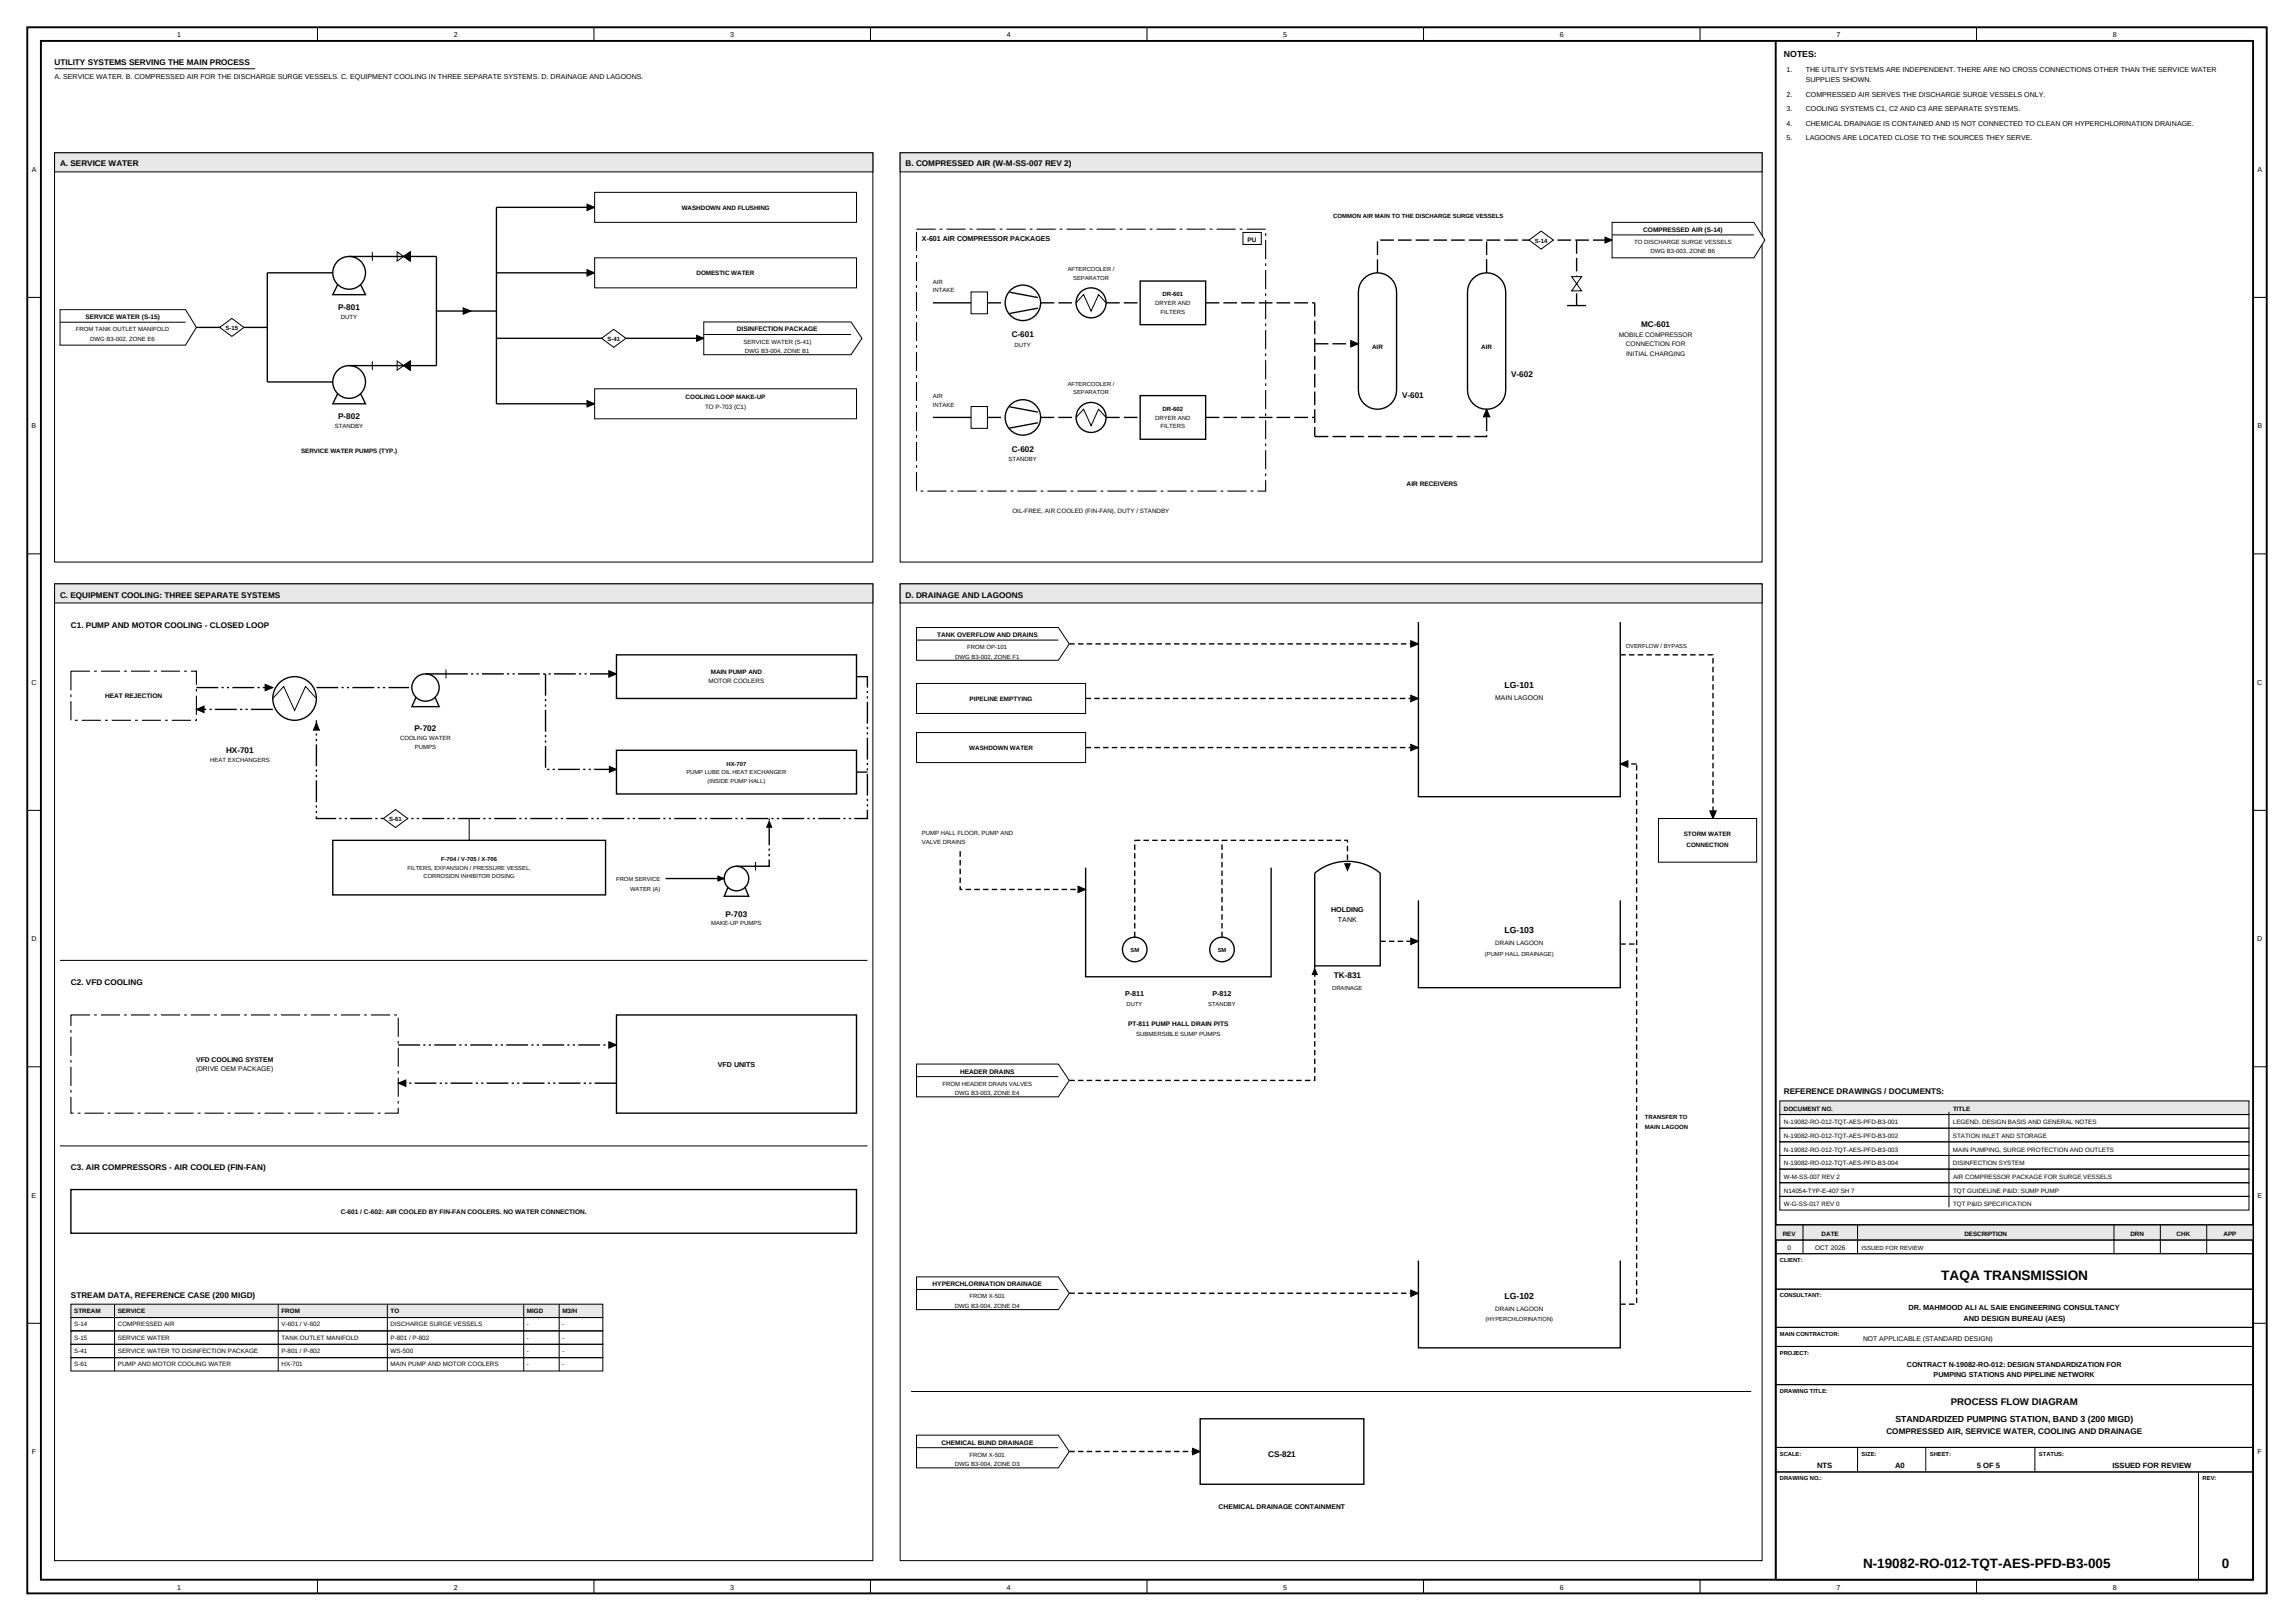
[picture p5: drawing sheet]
<svg xmlns="http://www.w3.org/2000/svg" width="1189mm" height="841mm" viewBox="0 0 1189 841" stroke-linecap="round" stroke-linejoin="round" font-family="sans-serif">
<defs><g id="words">
<text font-size="7.1" x="1006" y="663">TAQA TRANSMISSION</text>
<g font-size="7">
<text x="966" y="813">N-19082-RO-012-TQT-AES-PFD-B3-005</text>
<text x="1152" y="813">0</text>
</g>
<text font-size="5" x="1011" y="728">PROCESS FLOW DIAGRAM</text>
<g font-size="4.5">
<text x="925" y="30">NOTES:</text>
<text x="780" y="356">LG-101</text>
<text x="780" y="484">LG-103</text>
<text x="780" y="673">LG-102</text>
<text x="982" y="737">STANDARDIZED PUMPING STATION, BAND 3 (200 MIGD)</text>
</g>
<g font-size="4.2">
<text x="28" y="34">UTILITY SYSTEMS SERVING THE MAIN PROCESS</text>
<text x="31" y="86">A. SERVICE WATER</text>
<text x="469" y="86">B. COMPRESSED AIR (W-M-SS-007 REV 2)</text>
<text x="175" y="160">P-801</text>
<text x="851" y="170">MC-601</text>
<text x="524" y="175">C-601</text>
<text x="783" y="195">V-602</text>
<text x="727" y="206">V-601</text>
<text x="175" y="217">P-802</text>
<text x="524" y="234">C-602</text>
<text x="31" y="310">C. EQUIPMENT COOLING: THREE SEPARATE SYSTEMS</text>
<text x="469" y="310">D. DRAINAGE AND LAGOONS</text>
<text x="37" y="325">C1. PUMP AND MOTOR COOLING - CLOSED LOOP</text>
<text x="215" y="379">P-702</text>
<text x="117" y="390">HX-701</text>
<text x="376" y="475">P-703</text>
<text x="691" y="507">TK-831</text>
<text x="37" y="510">C2. VFD COOLING</text>
<text x="925" y="567">REFERENCE DRAWINGS / DOCUMENTS:</text>
<text x="37" y="607">C3. AIR COMPRESSORS - AIR COOLED (FIN-FAN)</text>
<text x="37" y="672">STREAM DATA, REFERENCE CASE (200 MIGD)</text>
<text x="978" y="743">COMPRESSED AIR, SERVICE WATER, COOLING AND DRAINAGE</text>
<text x="657" y="755">CS-821</text>
</g>
<g font-size="4">
<text x="942" y="760">NTS</text>
<text x="982" y="760">A0</text>
<text x="1025" y="760">5 OF 5</text>
<text x="1095" y="760">ISSUED FOR REVIEW</text>
</g>
<g font-size="3.8">
<text x="989" y="679">DR. MAHMOOD ALI AL SAIE ENGINEERING CONSULTANCY</text>
<text x="1018" y="684">AND DESIGN BUREAU (AES)</text>
</g>
<g font-size="3.7">
<text x="92" y="19">1</text>
<text x="235" y="19">2</text>
<text x="379" y="19">3</text>
<text x="522" y="19">4</text>
<text x="665" y="19">5</text>
<text x="808" y="19">6</text>
<text x="952" y="19">7</text>
<text x="1095" y="19">8</text>
<text x="28" y="41">A. SERVICE WATER. B. COMPRESSED AIR FOR THE DISCHARGE SURGE VESSELS. C. EQUIPMENT COOLING IN THREE SEPARATE SYSTEMS. D. DRAINAGE AND LAGOONS.</text>
<text x="926" y="37">1.</text>
<text x="936" y="37">THE UTILITY SYSTEMS ARE INDEPENDENT. THERE ARE NO CROSS CONNECTIONS OTHER THAN THE SERVICE WATER</text>
<text x="936" y="43">SUPPLIES SHOWN.</text>
<text x="926" y="50">2.</text>
<text x="936" y="50">COMPRESSED AIR SERVES THE DISCHARGE SURGE VESSELS ONLY.</text>
<text x="926" y="58">3.</text>
<text x="936" y="58">COOLING SYSTEMS C1, C2 AND C3 ARE SEPARATE SYSTEMS.</text>
<text x="926" y="65">4.</text>
<text x="936" y="65">CHEMICAL DRAINAGE IS CONTAINED AND IS NOT CONNECTED TO CLEAN OR HYPERCHLORINATION DRAINAGE.</text>
<text x="926" y="73">5.</text>
<text x="936" y="73">LAGOONS ARE LOCATED CLOSE TO THE SOURCES THEY SERVE.</text>
<text x="16" y="89">A</text>
<text x="1170" y="89">A</text>
<text x="478" y="125">X-601 AIR COMPRESSOR PACKAGES</text>
<text x="16" y="222">B</text>
<text x="1170" y="222">B</text>
<text x="16" y="355">C</text>
<text x="1170" y="355">C</text>
<text x="690" y="473">HOLDING</text>
<text x="693" y="478">TANK</text>
<text x="16" y="488">D</text>
<text x="1170" y="488">D</text>
<text x="583" y="516">P-811</text>
<text x="628" y="516">P-812</text>
<text x="372" y="553">VFD UNITS</text>
<text x="16" y="621">E</text>
<text x="1170" y="621">E</text>
<text x="988" y="708">CONTRACT N-19082-RO-012: DESIGN STANDARDIZATION FOR</text>
<text x="1002" y="714">PUMPING STATIONS AND PIPELINE NETWORK</text>
<text x="16" y="754">F</text>
<text x="1170" y="754">F</text>
<text x="92" y="824">1</text>
<text x="235" y="824">2</text>
<text x="379" y="824">3</text>
<text x="522" y="824">4</text>
<text x="665" y="824">5</text>
<text x="808" y="824">6</text>
<text x="952" y="824">7</text>
<text x="1095" y="824">8</text>
</g>
<g font-size="3.5">
<text x="775" y="363">MAIN LAGOON</text>
<text x="102" y="550">VFD COOLING SYSTEM</text>
<text x="101" y="555">(DRIVE OEM PACKAGE)</text>
<text x="966" y="695">NOT APPLICABLE (STANDARD DESIGN)</text>
<text x="632" y="782">CHEMICAL DRAINAGE CONTAINMENT</text>
</g>
<g font-size="3.4">
<text x="647" y="125">PU</text>
<text x="852" y="120">COMPRESSED AIR (S-14)</text>
<text x="44" y="165">SERVICE WATER (S-15)</text>
<text x="382" y="172">DISINFECTION PACKAGE</text>
<text x="839" y="175">MOBILE COMPRESSOR</text>
<text x="843" y="179">CONNECTION FOR</text>
<text x="843" y="184">INITIAL CHARGING</text>
<text x="729" y="252">AIR RECEIVERS</text>
<text x="486" y="330">TANK OVERFLOW AND DRAINS</text>
<text x="54" y="362">HEAT REJECTION</text>
<text x="585" y="532">PT-811 PUMP HALL DRAIN PITS</text>
<text x="498" y="556">HEADER DRAINS</text>
<text x="177" y="629">C-601 / C-602: AIR COOLED BY FIN-FAN COOLERS. NO WATER CONNECTION.</text>
<text x="927" y="648">0</text>
<text x="941" y="648">OCT 2026</text>
<text x="483" y="667">HYPERCHLORINATION DRAINAGE</text>
<text x="488" y="749">CHEMICAL BUND DRAINAGE</text>
</g>
<g font-size="3.3">
<text x="353" y="109">WASHDOWN AND FLUSHING</text>
<text x="361" y="143">DOMESTIC WATER</text>
<text x="711" y="181">AIR</text>
<text x="768" y="181">AIR</text>
<text x="355" y="207">COOLING LOOP MAKE-UP</text>
<text x="365" y="212">TO P-703 (C1)</text>
<text x="156" y="235">SERVICE WATER PUMPS (TYP.)</text>
<text x="525" y="266">OIL-FREE, AIR COOLED (FIN-FAN), DUTY / STANDBY</text>
<text x="368" y="349">MAIN PUMP AND</text>
<text x="367" y="354">MOTOR COOLERS</text>
<text x="503" y="363">PIPELINE EMPTYING</text>
<text x="502" y="389">WASHDOWN WATER</text>
<text x="873" y="433">STORM WATER</text>
<text x="874" y="439">CONNECTION</text>
<text x="775" y="490">DRAIN LAGOON</text>
<text x="925" y="576">DOCUMENT NO.</text>
<text x="1012" y="576">TITLE</text>
<text x="925" y="583">N-19082-RO-012-TQT-AES-PFD-B3-001</text>
<text x="1012" y="583">LEGEND, DESIGN BASIS AND GENERAL NOTES</text>
<text x="925" y="590">N-19082-RO-012-TQT-AES-PFD-B3-002</text>
<text x="1012" y="590">STATION INLET AND STORAGE</text>
<text x="925" y="597">N-19082-RO-012-TQT-AES-PFD-B3-003</text>
<text x="1012" y="597">MAIN PUMPING, SURGE PROTECTION AND OUTLETS</text>
<text x="925" y="604">N-19082-RO-012-TQT-AES-PFD-B3-004</text>
<text x="1012" y="604">DISINFECTION SYSTEM</text>
<text x="925" y="611">W-M-SS-007 REV 2</text>
<text x="1012" y="611">AIR COMPRESSOR PACKAGE FOR SURGE VESSELS</text>
<text x="925" y="618">N14054-TYP-E-407 SH 7</text>
<text x="1012" y="618">TQT GUIDELINE P&amp;ID: SUMP PUMP</text>
<text x="925" y="625">W-G-SS-017 REV 0</text>
<text x="1012" y="625">TQT P&amp;ID SPECIFICATION</text>
<text x="924" y="640">REV</text>
<text x="944" y="640">DATE</text>
<text x="1018" y="640">DESCRIPTION</text>
<text x="1104" y="640">DRN</text>
<text x="1128" y="640">CHK</text>
<text x="1152" y="640">APP</text>
<text x="38" y="680">STREAM</text>
<text x="61" y="680">SERVICE</text>
<text x="146" y="680">FROM</text>
<text x="202" y="680">TO</text>
<text x="273" y="680">MIGD</text>
<text x="292" y="680">M3/H</text>
<text x="775" y="679">DRAIN LAGOON</text>
<text x="38" y="687">S-14</text>
<text x="61" y="687">COMPRESSED AIR</text>
<text x="146" y="687">V-601 / V-602</text>
<text x="202" y="687">DISCHARGE SURGE VESSELS</text>
<text x="273" y="687">-</text>
<text x="292" y="687">-</text>
<text x="38" y="694">S-15</text>
<text x="61" y="694">SERVICE WATER</text>
<text x="146" y="694">TANK OUTLET MANIFOLD</text>
<text x="202" y="694">P-801 / P-802</text>
<text x="273" y="694">-</text>
<text x="292" y="694">-</text>
<text x="38" y="701">S-41</text>
<text x="61" y="701">SERVICE WATER TO DISINFECTION PACKAGE</text>
<text x="146" y="701">P-801 / P-802</text>
<text x="202" y="701">WS-500</text>
<text x="273" y="701">-</text>
<text x="292" y="701">-</text>
<text x="38" y="708">S-61</text>
<text x="61" y="708">PUMP AND MOTOR COOLING WATER</text>
<text x="146" y="708">HX-701</text>
<text x="202" y="708">MAIN PUMP AND MOTOR COOLERS</text>
<text x="273" y="708">-</text>
<text x="292" y="708">-</text>
</g>
<g font-size="3.1">
<text x="691" y="113">COMMON AIR MAIN TO THE DISCHARGE SURGE VESSELS</text>
<text x="795" y="126">S-14</text>
<text x="847" y="126">TO DISCHARGE SURGE VESSELS</text>
<text x="855" y="131">DWG B3-003, ZONE B6</text>
<text x="484" y="147">AIR</text>
<text x="484" y="152">INTAKE</text>
<text x="603" y="154">DR-601</text>
<text x="599" y="158">DRYER AND</text>
<text x="177" y="165">DUTY</text>
<text x="601" y="163">FILTERS</text>
<text x="39" y="172">FROM TANK OUTLET MANIFOLD</text>
<text x="117" y="171">S-15</text>
<text x="47" y="177">DWG B3-002, ZONE E6</text>
<text x="315" y="177">S-41</text>
<text x="385" y="178">SERVICE WATER (S-41)</text>
<text x="526" y="180">DUTY</text>
<text x="386" y="183">DWG B3-004, ZONE B1</text>
<text x="484" y="206">AIR</text>
<text x="484" y="211">INTAKE</text>
<text x="603" y="213">DR-602</text>
<text x="174" y="222">STANDBY</text>
<text x="599" y="217">DRYER AND</text>
<text x="601" y="222">FILTERS</text>
<text x="523" y="239">STANDBY</text>
<text x="495" y="341">DWG B3-002, ZONE F1</text>
<text x="501" y="336">FROM OP-101</text>
<text x="207" y="383">COOLING WATER</text>
<text x="215" y="388">PUMPS</text>
<text x="109" y="395">HEAT EXCHANGERS</text>
<text x="202" y="425">S-61</text>
<text x="478" y="433">PUMP HALL FLOOR, PUMP AND</text>
<text x="478" y="437">VALVE DRAINS</text>
<text x="369" y="480">MAKE-UP PUMPS</text>
<text x="589" y="537">SUBMERSIBLE SUMP PUMPS</text>
<text x="488" y="563">FROM HEADER DRAIN VALVES</text>
<text x="495" y="567">DWG B3-003, ZONE E4</text>
<text x="853" y="580">TRANSFER TO</text>
<text x="853" y="585">MAIN LAGOON</text>
<text x="965" y="648">ISSUED FOR REVIEW</text>
<text x="495" y="678">DWG B3-004, ZONE D4</text>
<text x="503" y="673">FROM X-501</text>
<text x="503" y="755">FROM X-501</text>
<text x="495" y="760">DWG B3-004, ZONE D3</text>
</g>
<g font-size="3">
<text x="553" y="141">AFTERCOOLER /</text>
<text x="556" y="145">SEPARATOR</text>
<text x="553" y="200">AFTERCOOLER /</text>
<text x="556" y="204">SEPARATOR</text>
<text x="843" y="336">OVERFLOW / BYPASS</text>
<text x="356" y="401">PUMP LUBE OIL HEAT EXCHANGER</text>
<text x="377" y="397">HX-707</text>
<text x="367" y="406">(INSIDE PUMP HALL)</text>
<text x="229" y="446">F-704 / V-705 / X-706</text>
<text x="211" y="451">FILTERS, EXPANSION / PRESSURE VESSEL,</text>
<text x="220" y="455">CORROSION INHIBITOR DOSING</text>
<text x="319" y="457">FROM SERVICE</text>
<text x="327" y="462">WATER (A)</text>
<text x="586" y="493">SM</text>
<text x="631" y="493">SM</text>
<text x="770" y="495">(PUMP HALL DRAINAGE)</text>
<text x="690" y="513">DRAINAGE</text>
<text x="584" y="521">DUTY</text>
<text x="626" y="521">STANDBY</text>
<text x="923" y="654">CLIENT:</text>
<text x="923" y="672">CONSULTANT:</text>
<text x="770" y="685">(HYPERCHLORINATION)</text>
<text x="923" y="692">MAIN CONTRACTOR:</text>
<text x="923" y="702">PROJECT:</text>
<text x="923" y="722">DRAWING TITLE:</text>
<text x="923" y="754">SCALE:</text>
<text x="965" y="754">SIZE:</text>
<text x="1000" y="754">SHEET:</text>
<text x="1057" y="754">STATUS:</text>
<text x="923" y="767">DRAWING NO.:</text>
<text x="1142" y="767">REV:</text>
</g>
</g></defs>
<path d="M28 36h104M28 79h424v212h-424z" fill="none" stroke="#000" stroke-width=".52"/>
<path d="M28 79h424v10h-424z" fill="#e8e8e8" stroke="#000" stroke-width=".52"/>
<path d="M31 160h65l6 10-6 9h-65z" fill="#fff" stroke="#000" stroke-width=".52"/>
<path d="M31 167h65" fill="none" stroke="#000" stroke-width=".52"/>
<path d="M172 141h-33v57M102 170h37" fill="none" stroke="#000" stroke-width=".71" stroke-linecap="butt"/>
<path d="M118 168l4 2-4 1z" fill="#000" stroke="#000" stroke-width=".52"/>
<circle cx="181" cy="141" r="8" fill="#fff" stroke="#000" stroke-width=".71" stroke-linecap="butt"/>
<path d="M181 133h45M175 147l-3 6h17l-2-6M139 198h33" fill="none" stroke="#000" stroke-width=".71" stroke-linecap="butt"/>
<path d="M193 131v4M206 131v4l7-4v4z" fill="none" stroke="#000" stroke-width=".52"/>
<path d="M209 133l4-2v4z" fill="#000" stroke="#000" stroke-width=".52"/>
<circle cx="181" cy="198" r="8" fill="#fff" stroke="#000" stroke-width=".71" stroke-linecap="butt"/>
<path d="M308 107h-51v102M226 133v56h-45M226 161h31M175 204l-3 5h17l-2-5" fill="none" stroke="#000" stroke-width=".71" stroke-linecap="butt"/>
<path d="M193 187v5M206 187v5l7-5v5z" fill="none" stroke="#000" stroke-width=".52"/>
<path d="M304 106l4 1-4 2zM240 160l4 1-4 2zM209 189l4-2v5z" fill="#000" stroke="#000" stroke-width=".52"/>
<path d="M308 100h136v15h-136z" fill="#fff" stroke="#000" stroke-width=".52"/>
<path d="M257 141h51" fill="none" stroke="#000" stroke-width=".71" stroke-linecap="butt"/>
<path d="M304 140l4 1-4 2z" fill="#000" stroke="#000" stroke-width=".52"/>
<path d="M308 134h136v15h-136z" fill="#fff" stroke="#000" stroke-width=".52"/>
<path d="M257 209h51" fill="none" stroke="#000" stroke-width=".71" stroke-linecap="butt"/>
<path d="M304 208l4 1-4 2z" fill="#000" stroke="#000" stroke-width=".52"/>
<path d="M308 201h136v16h-136z" fill="#fff" stroke="#000" stroke-width=".52"/>
<path d="M257 175h108" fill="none" stroke="#000" stroke-width=".71" stroke-linecap="butt"/>
<path d="M361 174l4 1-4 2z" fill="#000" stroke="#000" stroke-width=".52"/>
<path d="M365 167h76l6 8-6 9h-76z" fill="#fff" stroke="#000" stroke-width=".52"/>
<path d="M365 173h76" fill="none" stroke="#000" stroke-width=".52"/>
<g fill="#fff" stroke="#000" stroke-width=".52">
<path d="M312 175l6-4 6 4-6 5z"/>
<path d="M114 170l6-5 6 5-6 4z"/>
</g>
<path d="M467 79h446v212h-446z" fill="none" stroke="#000" stroke-width=".52"/>
<path d="M467 79h446v10h-446z" fill="#e8e8e8" stroke="#000" stroke-width=".52"/>
<path d="M475 119h181v135h-181z" fill="none" stroke="#000" stroke-width=".57" stroke-dasharray="9.9 2.1 1.4 2.1" stroke-linecap="butt"/>
<path d="M644 120h10v7h-10z" fill="#fff" stroke="#000" stroke-width=".52"/>
<path d="M484 157h19" fill="none" stroke="#000" stroke-width=".71" stroke-linecap="butt"/>
<path d="M503 151h9v12h-9z" fill="#fff" stroke="#000" stroke-width=".52"/>
<path d="M512 157h8" fill="none" stroke="#000" stroke-width=".71" stroke-dasharray="7.1 2.1" stroke-linecap="butt"/>
<circle cx="530" cy="157" r="9" fill="#fff" stroke="#000" stroke-width=".71" stroke-linecap="butt"/>
<path d="M523 151l15 3M538 160l-15 2" fill="none" stroke="#000" stroke-width=".71" stroke-linecap="butt"/>
<path d="M539 157h18" fill="none" stroke="#000" stroke-width=".71" stroke-dasharray="7.1 2.1" stroke-linecap="butt"/>
<circle cx="566" cy="157" r="8" fill="#fff" stroke="#000" stroke-width=".71" stroke-linecap="butt"/>
<path d="M558 157l4-4 4 8 3-8 4 4" fill="none" stroke="#000" stroke-width=".52"/>
<path d="M573 157h18" fill="none" stroke="#000" stroke-width=".71" stroke-dasharray="7.1 2.1" stroke-linecap="butt"/>
<path d="M591 146h34v22h-34z" fill="#fff" stroke="#000" stroke-width=".71" stroke-linecap="butt"/>
<path d="M625 157h56" fill="none" stroke="#000" stroke-width=".71" stroke-dasharray="7.1 2.1" stroke-linecap="butt"/>
<path d="M484 216h19" fill="none" stroke="#000" stroke-width=".71" stroke-linecap="butt"/>
<path d="M503 211h9v11h-9z" fill="#fff" stroke="#000" stroke-width=".52"/>
<path d="M512 216h8" fill="none" stroke="#000" stroke-width=".71" stroke-dasharray="7.1 2.1" stroke-linecap="butt"/>
<circle cx="530" cy="216" r="9" fill="#fff" stroke="#000" stroke-width=".71" stroke-linecap="butt"/>
<path d="M523 211l15 3M538 219l-15 3" fill="none" stroke="#000" stroke-width=".71" stroke-linecap="butt"/>
<path d="M539 216h18" fill="none" stroke="#000" stroke-width=".71" stroke-dasharray="7.1 2.1" stroke-linecap="butt"/>
<circle cx="566" cy="216" r="8" fill="#fff" stroke="#000" stroke-width=".71" stroke-linecap="butt"/>
<path d="M558 216l4-4 4 9 3-9 4 4" fill="none" stroke="#000" stroke-width=".52"/>
<path d="M573 216h18" fill="none" stroke="#000" stroke-width=".71" stroke-dasharray="7.1 2.1" stroke-linecap="butt"/>
<path d="M591 205h34v23h-34z" fill="#fff" stroke="#000" stroke-width=".71" stroke-linecap="butt"/>
<path d="M681 157v69M714 141v-17h122M771 141v-17M681 178h23M625 216h56M681 226h90v-14" fill="none" stroke="#000" stroke-width=".71" stroke-dasharray="7.1 2.1" stroke-linecap="butt"/>
<path d="M832 123l4 1-4 2zM700 176l4 2-4 2zM771 212l1 4h-3z" fill="#000" stroke="#000" stroke-width=".52"/>
<path d="M707 144a10 10 0 0 1 11-2 10 10 0 0 1 6 9v51a10 10 0 0 1-10 10 10 10 0 0 1-10-10v-51a10 10 0 0 1 3-7zM764 144a10 10 0 0 1 10-2 10 10 0 0 1 6 9v51a10 10 0 0 1-9 10 10 10 0 0 1-10-10v-51a10 10 0 0 1 3-7z" fill="none" stroke="#000" stroke-width=".71" stroke-linecap="butt"/>
<g fill="#fff" stroke="#000" stroke-width=".52">
<path d="M792 124l7-4 6 4-6 5z"/>
<path d="M836 115h73l6 9-6 10h-73z"/>
</g>
<path d="M836 122h73" fill="none" stroke="#000" stroke-width=".52"/>
<path d="M817 124v34" fill="none" stroke="#000" stroke-width=".71" stroke-dasharray="7.1 2.1" stroke-linecap="butt"/>
<path d="M815 143h5l-5 8h5z" fill="#fff" stroke="#000" stroke-width=".52"/>
<path d="M812 158h10" fill="none" stroke="#000" stroke-width=".71" stroke-linecap="butt"/>
<path d="M28 303h424v506h-424z" fill="none" stroke="#000" stroke-width=".52"/>
<path d="M28 303h424v9h-424z" fill="#e8e8e8" stroke="#000" stroke-width=".52"/>
<path d="M37 348h65v25h-65z" fill="#fff" stroke="#000" stroke-width=".57" stroke-dasharray="9.9 2.1 1.4 2.1" stroke-linecap="butt"/>
<path d="M102 356h39M141 368h-39" fill="none" stroke="#000" stroke-width=".71" stroke-dasharray="11.3 1.7 1.1 1.7 1.1 1.7" stroke-linecap="butt"/>
<path d="M137 355l4 1-4 2zM102 368l4-2v3z" fill="#000" stroke="#000" stroke-width=".52"/>
<circle cx="153" cy="362" r="11" fill="#fff" stroke="#000" stroke-width=".71" stroke-linecap="butt"/>
<path d="M141 362l6-6 6 12 5-12 6 6" fill="none" stroke="#000" stroke-width=".52"/>
<path d="M164 356h48" fill="none" stroke="#000" stroke-width=".71" stroke-dasharray="11.3 1.7 1.1 1.7 1.1 1.7" stroke-linecap="butt"/>
<circle cx="221" cy="356" r="7" fill="#fff" stroke="#000" stroke-width=".71" stroke-linecap="butt"/>
<path d="M221 349h10M216 361l-3 5h15l-2-5" fill="none" stroke="#000" stroke-width=".71" stroke-linecap="butt"/>
<path d="M231 347v4" fill="none" stroke="#000" stroke-width=".52"/>
<path d="M231 349h89" fill="none" stroke="#000" stroke-width=".71" stroke-dasharray="11.3 1.7 1.1 1.7 1.1 1.7" stroke-linecap="butt"/>
<path d="M316 348l4 1-4 2z" fill="#000" stroke="#000" stroke-width=".52"/>
<path d="M320 339h124v23h-124z" fill="#fff" stroke="#000" stroke-width=".71" stroke-linecap="butt"/>
<path d="M283 349v50h37" fill="none" stroke="#000" stroke-width=".71" stroke-dasharray="11.3 1.7 1.1 1.7 1.1 1.7" stroke-linecap="butt"/>
<path d="M316 397l4 2-4 1z" fill="#000" stroke="#000" stroke-width=".52"/>
<path d="M320 389h124v22h-124z" fill="#fff" stroke="#000" stroke-width=".71" stroke-linecap="butt"/>
<path d="M444 351h6v73h-286v-51M444 400h6" fill="none" stroke="#000" stroke-width=".71" stroke-dasharray="11.3 1.7 1.1 1.7 1.1 1.7" stroke-linecap="butt"/>
<path d="M164 375l2 3h-4z" fill="#000" stroke="#000" stroke-width=".52"/>
<path d="M172 435h142v29h-142z" fill="#fff" stroke="#000" stroke-width=".71" stroke-linecap="butt"/>
<path d="M243 424v11" fill="none" stroke="#000" stroke-width=".52"/>
<path d="M199 424l6-5 6 5-6 5z" fill="#fff" stroke="#000" stroke-width=".52"/>
<circle cx="382" cy="455" r="6" fill="#fff" stroke="#000" stroke-width=".71" stroke-linecap="butt"/>
<path d="M345 455h30M377 460l-2 4h13l-2-4M382 449h10" fill="none" stroke="#000" stroke-width=".71" stroke-linecap="butt"/>
<path d="M392 447v4M31 498h419" fill="none" stroke="#000" stroke-width=".52"/>
<path d="M391 449h8v-25" fill="none" stroke="#000" stroke-width=".71" stroke-dasharray="11.3 1.7 1.1 1.7 1.1 1.7" stroke-linecap="butt"/>
<path d="M399 426l1 3h-3zM372 454l3 1-3 2z" fill="#000" stroke="#000" stroke-width=".52"/>
<path d="M37 526h169v51h-169z" fill="#fff" stroke="#000" stroke-width=".57" stroke-dasharray="9.9 2.1 1.4 2.1" stroke-linecap="butt"/>
<path d="M206 541h114M320 561h-114" fill="none" stroke="#000" stroke-width=".71" stroke-dasharray="11.3 1.7 1.1 1.7 1.1 1.7" stroke-linecap="butt"/>
<path d="M316 540l4 1-4 2zM206 561l4-1v3z" fill="#000" stroke="#000" stroke-width=".52"/>
<path d="M320 526h124v51h-124z" fill="#fff" stroke="#000" stroke-width=".71" stroke-linecap="butt"/>
<path d="M31 594h419" fill="none" stroke="#000" stroke-width=".52"/>
<path d="M37 616h407v23h-407z" fill="#fff" stroke="#000" stroke-width=".71" stroke-linecap="butt"/>
<path d="M37 676h275v7h-275z" fill="#e8e8e8" stroke="#000" stroke-width=".52"/>
<path d="M467 303h446v506h-446zM59 676v34M144 676v34M201 676v34M271 676v34M290 676v34M37 683h275v7h-275zM37 690h275v7h-275zM37 697h275v7h-275zM37 704h275v6h-275z" fill="none" stroke="#000" stroke-width=".52"/>
<path d="M467 303h446v9h-446z" fill="#e8e8e8" stroke="#000" stroke-width=".52"/>
<path d="M735 322v91h105v-91" fill="none" stroke="#000" stroke-width=".71" stroke-linecap="butt"/>
<path d="M475 325h74l5 9-5 8h-74z" fill="#fff" stroke="#000" stroke-width=".52"/>
<path d="M475 332h74" fill="none" stroke="#000" stroke-width=".52"/>
<path d="M554 334h181" fill="none" stroke="#000" stroke-width=".71" stroke-dasharray="2.8 1.7" stroke-linecap="butt"/>
<path d="M731 332l4 2-4 1z" fill="#000" stroke="#000" stroke-width=".52"/>
<path d="M475 354h88v16h-88z" fill="#fff" stroke="#000" stroke-width=".52"/>
<path d="M563 362h172" fill="none" stroke="#000" stroke-width=".71" stroke-dasharray="2.8 1.7" stroke-linecap="butt"/>
<path d="M731 360l4 2-4 2z" fill="#000" stroke="#000" stroke-width=".52"/>
<path d="M475 380h88v15h-88z" fill="#fff" stroke="#000" stroke-width=".52"/>
<path d="M840 339h48v85M563 387h172" fill="none" stroke="#000" stroke-width=".71" stroke-dasharray="2.8 1.7" stroke-linecap="butt"/>
<path d="M731 386l4 1-4 2zM886 420h4l-2 4z" fill="#000" stroke="#000" stroke-width=".52"/>
<path d="M860 424h50v23h-50z" fill="#fff" stroke="#000" stroke-width=".52"/>
<path d="M498 441v20h65" fill="none" stroke="#000" stroke-width=".71" stroke-dasharray="2.8 1.7" stroke-linecap="butt"/>
<path d="M559 459l4 2-4 2z" fill="#000" stroke="#000" stroke-width=".52"/>
<path d="M563 450v56h96v-56" fill="none" stroke="#000" stroke-width=".71" stroke-linecap="butt"/>
<circle cx="588" cy="492" r="6" fill="#fff" stroke="#000" stroke-width=".71" stroke-linecap="butt"/>
<path d="M588 486v-51" fill="none" stroke="#000" stroke-width=".71" stroke-dasharray="2.8 1.7" stroke-linecap="butt"/>
<circle cx="633" cy="492" r="6" fill="#fff" stroke="#000" stroke-width=".71" stroke-linecap="butt"/>
<path d="M588 435h110v15M633 486v-51" fill="none" stroke="#000" stroke-width=".71" stroke-dasharray="2.8 1.7" stroke-linecap="butt"/>
<path d="M697 448h3l-2 3z" fill="#000" stroke="#000" stroke-width=".52"/>
<path d="M475 551h74l5 9-5 8h-74z" fill="#fff" stroke="#000" stroke-width=".52"/>
<path d="M475 558h74" fill="none" stroke="#000" stroke-width=".52"/>
<path d="M715 488h20M554 560h127v-60" fill="none" stroke="#000" stroke-width=".71" stroke-dasharray="2.8 1.7" stroke-linecap="butt"/>
<path d="M731 486l4 2-4 1zM681 502l2 3h-3z" fill="#000" stroke="#000" stroke-width=".52"/>
<path d="M681 452a27 27 0 0 1 34 0v48h-34zM735 467v45h105v-45" fill="none" stroke="#000" stroke-width=".71" stroke-linecap="butt"/>
<path d="M475 662h74l5 8-5 9h-74z" fill="#fff" stroke="#000" stroke-width=".52"/>
<path d="M475 668h74M472 721h436" fill="none" stroke="#000" stroke-width=".52"/>
<path d="M848 396h-8M840 489h8M554 670h181M840 676h8v-280" fill="none" stroke="#000" stroke-width=".71" stroke-dasharray="2.8 1.7" stroke-linecap="butt"/>
<path d="M840 396l4-2v4zM731 668l4 2-4 2z" fill="#000" stroke="#000" stroke-width=".52"/>
<path d="M735 653v45h105v-45" fill="none" stroke="#000" stroke-width=".71" stroke-linecap="butt"/>
<path d="M475 744h74l5 8-5 9h-74z" fill="#fff" stroke="#000" stroke-width=".52"/>
<path d="M475 750h74" fill="none" stroke="#000" stroke-width=".52"/>
<path d="M554 752h68" fill="none" stroke="#000" stroke-width=".71" stroke-dasharray="2.8 1.7" stroke-linecap="butt"/>
<path d="M618 750l4 2-4 2z" fill="#000" stroke="#000" stroke-width=".52"/>
<path d="M622 735h85v34h-85z" fill="#fff" stroke="#000" stroke-width=".71" stroke-linecap="butt"/>
<path d="M14 14h1161v812h-1161zM21 21h1147v798h-1147zM920 21v798M920 635h248" fill="none" stroke="#000" stroke-width=".99" stroke-linecap="butt"/>
<g fill="none" stroke="#000" stroke-width=".52">
<path d="M165 14v7M308 14v7M451 14v7M594 14v7M738 14v7M881 14v7M1024 14v7M14 154h7M1168 154h7M14 287h7M1168 287h7M14 420h7"/>
<path d="M1168 420h7M14 553h7M1168 553h7M14 686h7M1168 686h7M165 819v7M308 819v7M451 819v7M594 819v7M738 819v7M881 819v7M1024 819v7"/>
</g>
<path d="M920 635h248v8h-248z" fill="#e8e8e8" stroke="#000" stroke-width=".52"/>
<g fill="none" stroke="#000" stroke-width=".52">
<path d="M935 635v15M963 635v15M1096 635v15M1120 635v15M1144 635v15M920 643h248v7h-248zM920 650h248v18h-248zM920 668h248v20h-248zM920 688h248v10h-248zM920 698h248v19h-248zM920 717h248v33h-248zM920 750h248v13h-248z"/>
<path d="M963 750v13M998 750v13M1055 750v13M920 763h248v56h-248zM1140 763v56"/>
</g>
<path d="M923 570h243v8h-243z" fill="#e8e8e8" stroke="#000" stroke-width=".52"/>
<path d="M923 578h243v7h-243zM1010 576v50M923 585h243v7h-243zM923 592h243v7h-243zM923 599h243v7h-243zM923 606h243v7h-243zM923 613h243v7h-243zM923 620h243v7h-243z" fill="none" stroke="#000" stroke-width=".52"/>
<use href="#words"/>
</svg>
